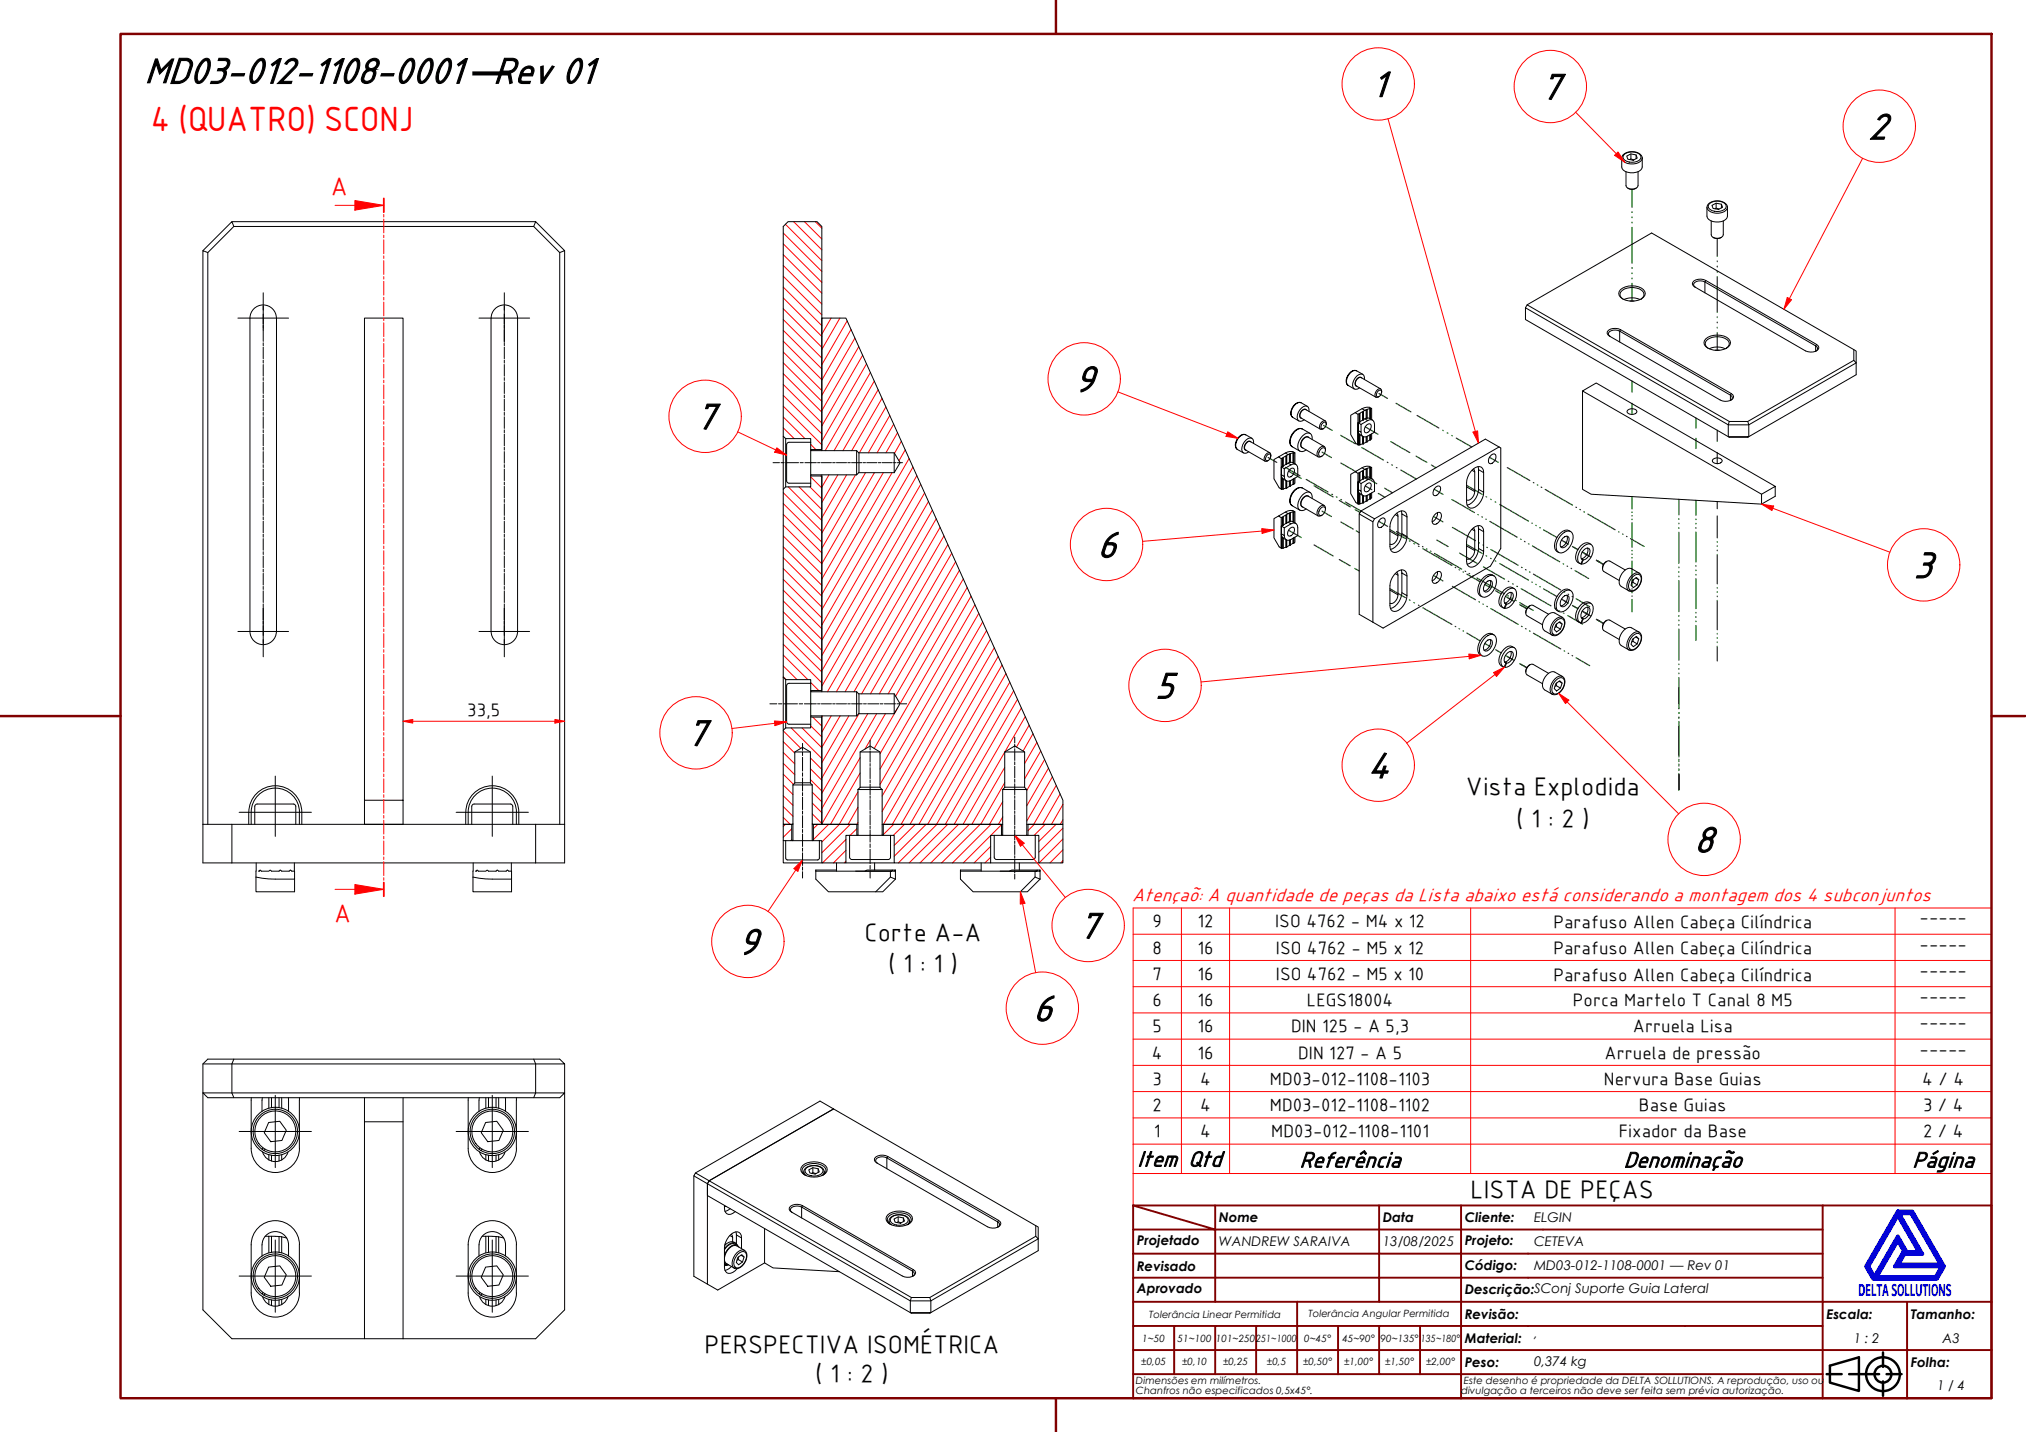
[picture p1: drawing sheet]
<svg xmlns="http://www.w3.org/2000/svg" width="420mm" height="297mm" viewBox="0 0 420 297" stroke-linecap="round" stroke-linejoin="round" font-family="sans-serif">
<defs><g id="words">
<g font-size="8.1">
<text x="30" y="17.2">MD03-012-1108-0001 —Rev 01</text>
<text x="284.5" y="20">1</text>
<text x="319.6" y="20.5">7</text>
<text x="387.5" y="28.8">2</text>
<text x="222.9" y="81.2">9</text>
<text x="144.3" y="88.9">7</text>
<text x="227.6" y="115.6">6</text>
<text x="396.8" y="119.8">3</text>
<text x="239.5" y="144.8">5</text>
<text x="142.5" y="154.6">7</text>
<text x="283.7" y="161.3">4</text>
<text x="351.4" y="176.7">8</text>
<text x="153.2" y="197.9">9</text>
<text x="223.8" y="194.6">7</text>
<text x="214.3" y="211.7">6</text>
</g>
<text font-size="7" fill="#f00" x="31.3" y="27.1">4 (QUATRO) SCONJ</text>
<g font-size="5.4" fill="#f00">
<text x="68.6" y="40.4">A</text>
<text x="69.3" y="191.3">A</text>
</g>
<g font-size="5.4">
<text x="304" y="165">Vista Explodida</text>
<text x="314.4" y="171.5">( 1 : 2 )</text>
<text x="179.3" y="195.1">Corte A-A</text>
<text x="184.2" y="201.6">( 1 : 1 )</text>
<text x="305" y="248.5">LISTA DE PEÇAS</text>
<text x="146.1" y="280.7">PERSPECTIVA ISOMÉTRICA</text>
<text x="169" y="286.7">( 1 : 2 )</text>
</g>
<g font-size="4.9">
<text x="235.9" y="241.9">Item</text>
<text x="246.4" y="241.9">Qtd</text>
<text x="269.6" y="242.1">Referência</text>
<text x="336.8" y="242.1">Denominação</text>
<text x="396.6" y="242.1">Página</text>
</g>
<text font-size="4.1" fill="#f00" x="234.8" y="186.9">Atençaõ: A quantidade de peças da Lista abaixo está considerando a montagem dos 4 subconjuntos</text>
<g font-size="3.9">
<text x="96.9" y="148.5">33,5</text>
<text x="398.1" y="191.5">-----</text>
<text x="239" y="192.3">9</text>
<text x="239" y="197.8">8</text>
<text x="248.3" y="192.3">12</text>
<text x="248.3" y="197.8">16</text>
<text x="264.5" y="192.4">ISO 4762 - M4 x 12</text>
<text x="264.6" y="197.8">ISO 4762 - M5 x 12</text>
<text x="322.1" y="192.5">Parafuso Allen Cabeça Cilíndrica</text>
<text x="322.1" y="198">Parafuso Allen Cabeça Cilíndrica</text>
<text x="398.1" y="197">-----</text>
<text x="239" y="203.2">7</text>
<text x="248.3" y="203.2">16</text>
<text x="264.6" y="203.2">ISO 4762 - M5 x 10</text>
<text x="322.1" y="203.4">Parafuso Allen Cabeça Cilíndrica</text>
<text x="398.1" y="202.4">-----</text>
<text x="239" y="208.7">6</text>
<text x="248.3" y="208.7">16</text>
<text x="271" y="208.7">LEGS18004</text>
<text x="326.2" y="208.7">Porca Martelo T Canal 8 M5</text>
<text x="398.1" y="207.9">-----</text>
<text x="239" y="214.1">5</text>
<text x="248.3" y="214.1">16</text>
<text x="267.8" y="214.1">DIN 125 - A 5,3</text>
<text x="338.6" y="214.1">Arruela Lisa</text>
<text x="398.1" y="213.3">-----</text>
<text x="238.9" y="219.6">4</text>
<text x="248.3" y="219.6">16</text>
<text x="269.2" y="219.6">DIN 127 - A 5</text>
<text x="332.8" y="219.7">Arruela de pressão</text>
<text x="398.1" y="218.8">-----</text>
<text x="239" y="225">3</text>
<text x="248.9" y="225">4</text>
<text x="263.4" y="225">MD03-012-1108-1103</text>
<text x="332.6" y="225">Nervura Base Guias</text>
<text x="398.7" y="225">4 / 4</text>
<text x="239" y="230.4">2</text>
<text x="248.9" y="230.4">4</text>
<text x="263.4" y="230.4">MD03-012-1108-1102</text>
<text x="339.9" y="230.4">Base Guias</text>
<text x="398.8" y="230.5">3 / 4</text>
<text x="239.3" y="235.9">1</text>
<text x="248.9" y="235.9">4</text>
<text x="263.6" y="235.9">MD03-012-1108-1101</text>
<text x="335.7" y="235.9">Fixador da Base</text>
<text x="398.8" y="235.9">2 / 4</text>
</g>
<text font-size="3.9" fill="#00f" x="385.4" y="268.8">DELTASOLLUTIONS</text>
<g font-size="2.8">
<text x="252.8" y="253.5">Nome</text>
<text x="286.8" y="253.5">Data</text>
<text x="303.8" y="253.6">Cliente:</text>
<text x="318.1" y="253.5">ELGIN</text>
<text x="235.8" y="263.6">Revisado</text>
<text x="235.8" y="258.3">Projetado</text>
<text x="252.8" y="258.5">WANDREW SARAIVA</text>
<text x="286.8" y="258.4">13/08/2025</text>
<text x="303.8" y="263.4">Código:</text>
<text x="303.8" y="258.3">Projeto:</text>
<text x="318.1" y="263.5">MD03-012-1108-0001 — Rev 01</text>
<text x="318.1" y="258.5">CETEVA</text>
<text x="235.8" y="268.3">Aprovado</text>
<text x="303.8" y="268.3">Descrição:SConj Suporte Guia Lateral</text>
<text x="303.8" y="273.6">Revisão:</text>
<text x="378.8" y="273.5">Escala:</text>
<text x="396.3" y="273.5">Tamanho:</text>
<text x="303.8" y="278.6">Material:</text>
<text x="318.1" y="277.6">,</text>
<text x="384.4" y="278.5">1 : 2</text>
<text x="402.8" y="278.5">A3</text>
<text x="303.8" y="283.5">Peso:</text>
<text x="318.1" y="283.3">0,374 kg</text>
<text x="396.3" y="283.5">Folha:</text>
<text x="401.7" y="288.4">1 / 4</text>
</g>
<g font-size="2.1">
<text x="238.3" y="273.3">Tolerância Linear Permitida</text>
<text x="271.4" y="273.1">Tolerância Angular Permitida</text>
<text x="236.9" y="278.3">1~50</text>
<text x="244.2" y="278.3">51~100</text>
<text x="252.1" y="278.3">101~250</text>
<text x="260.5" y="278.3">251~1000</text>
<text x="270.5" y="278.3">0~45°</text>
<text x="278.4" y="278.3">45~90°</text>
<text x="286.3" y="278.3">90~135°</text>
<text x="294.7" y="278.3">135~180°</text>
<text x="235.6" y="287.1">Dimensões em milímetros.</text>
<text x="236.6" y="283.2">±0,05</text>
<text x="245.2" y="283.2">±0,10</text>
<text x="253.7" y="283.2">±0,25</text>
<text x="262.7" y="283.2">±0,5</text>
<text x="270.2" y="283.2">±0,50°</text>
<text x="278.7" y="283.2">±1,00°</text>
<text x="287.2" y="283.2">±1,50°</text>
<text x="295.7" y="283.2">±2,00°</text>
<text x="303.6" y="287.1">Este desenho é propriedade da DELTA SOLLUTIONS. A reprodução, uso ou</text>
<text x="235.6" y="289.2">Chanfros não especificados 0,5x45°.</text>
<text x="303" y="289.2">divulgação a terceiros não deve ser feita sem prévia autorização.</text>
</g>
</g></defs>
<!-- layer: Hatch (ABNT) -->
<g fill="none" stroke="#f00" stroke-width=".21">
<path d="M162.4 59.5l8 8M162.4 57.3l8 8M162.4 55.1l8 8M162.4 52.8l8 8M162.4 50.6l8 8M162.4 48.3l8 8M162.9 46.5l7.5 7.6M164.6 46l5.8 5.8M166.8 46l3.6 3.6M169.1 46l1.3 1.3M162.4 79.7l8 8M162.4 77.5l8 8"/>
<path d="M162.4 75.3l8 8M162.4 73l8 8M162.4 70.8l8 8M162.4 68.5l8 8M162.4 66.3l8 8M162.4 64l8 8M162.4 61.8l8 8M170.5 66l-.1 .1M172.4 66l-2 3.3M174.2 66l-3.8 6.5M175.7 66.6l-5.3 9.1M176.5 68.3l-6.1 10.5"/>
<path d="M177.3 70.1l-6.9 11.9M178.1 71.9l-7.7 13.3M178.9 73.7l-8.5 14.7M179.7 75.5l-9.3 16M180.5 77.3l-9.4 16.2M181.3 79l-8.3 14.5M162.4 88.7l2.3 2.3M162.4 86.5l4.5 4.5M162.4 84.3l8 8M162.4 82l8 8M168.1 92.2l1.1 1M168.1 98.9l2.3 2.3"/>
<path d="M170.2 98.7l.2 .3M171.9 98.5l-1.5 2.6M173.8 98.5l-3.4 5.7M175.6 98.5l-5.2 8.9M177.4 98.5l-7 12.1M179.5 98.1l-9.1 15.7M181.3 98.1l-10.9 18.8-8-8M182.1 80.8l-7.3 12.7M182.9 82.6l-6.3 10.9M183.2 98.1l-12.8 22M183.7 84.4l-5.5 9.5M184.5 86.2l-4.4 7.7"/>
<path d="M185 98.1l-14.6 25.2M185.3 88l-3.4 5.9M186.1 89.8l-2.4 4.1M186.9 91.5l-1.4 2.5M187.7 93.3l-1.3 2.3M188.5 95.1l-18.1 31.4M189.3 96.9l-18.9 32.7M190.1 98.7l-19.7 34.1M162.4 117.9l8 8M162.4 115.7l8 8M162.4 113.4l8 8M162.4 111.2l8 8"/>
<path d="M162.4 106.7l8 8M162.4 104.4l8 8M162.4 102.2l8 8M163.5 101l6.9 7M165.7 101l4.7 4.7M168 101l2.4 2.5M190.9 100.5l-20.5 35.5M191.7 102.2l-21.3 37M192.6 104l-22.2 38.3M193.4 105.8l-21.8 37.7M194.2 107.6l-20.8 35.9M195 109.4l-19.7 34.1"/>
<path d="M195.8 111.2l-18.7 32.3M196.6 113l-17.9 30.9M197.4 114.7l-16.9 29.2M198.2 116.5l-15.8 27.4M199 118.3l-14.8 25.6M162.4 138.1l2.9 2.9M162.4 135.9l5.1 5.1M162.4 133.6l8 8M162.4 131.4l8 8M162.4 129.1l8 8M162.4 126.9l8 8M162.4 124.7l8 8"/>
<path d="M162.4 122.4l8 8M162.4 120.2l8 8M199.8 120.1l-14.1 24.3M200.6 121.9l-13.9 24.1M201.4 123.7l-18.9 32.7M202.2 125.4l-19.7 34.1M203 127.2l-20.5 35.5M203.8 129l-20.9 36.1M204.6 130.8l-21.7 37.5M205.4 132.6l-22.2 38.4M206.2 134.4l-21.1 36.6M207 136.2l-20.1 34.8"/>
<path d="M207.8 137.9l-19.1 33.1M208.6 139.7l-18 31.3M162.4 140.4l.6 .6M162.4 158.3l2.4 2.4M162.4 156.1l2.4 2.4M162.4 153.8l2.4 2.4M162.4 151.6l3.7 3.6M164.1 151l6.3 6.3M166.3 151l4.1 4.1M168.1 159.5l2.3 2.3M168.1 157.2l2.3 2.4M168.1 141.6l1.7 1.6"/>
<path d="M168.1 150.6l2.3 2.3M168.6 148.7l1.8 1.9M170.5 148.5l-.1 .2M172.4 148.5l-2 3.4M174.2 148.5l-3.8 6.5M176 148.5l-5.6 9.7M178.1 148l-7.7 13.4M178.4 157.2l-8 13.7M180 148l-9.6 16.6M181.8 148l-11.4 19.7M183.6 148l-4.2 7.3M186.2 146.8l-4.9 8.5"/>
<path d="M208.4 159.2l-6.9 11.8M209.4 141.5l-17 29.5M210.2 143.3l-16 27.7M211 145.1l-15 25.9M211.8 146.8l-13.9 24.2M212.6 148.6l-12.9 22.4M213.4 150.4l-2.6 4.6M214.2 152.2l-2 3.6M215 154l-2.5 4.4M215.8 155.8l-3.3 5.8M216.6 157.6l-3.7 6.4M217.4 159.3l-4.5 7.8"/>
<path d="M162.4 169.6l1.5 1.4M162.4 167.3l2 2M162.4 165.1l2 2M162.4 162.8l2 2M162.4 160.6l2.1 2.1M162.9 171l-.5 .4M164.2 174.2l-.2 .2M164.2 171.9l-1.8 1.8M168.1 161.7l2.3 2.4M168.4 168.8l2 2M168.4 166.6l2 2M168.4 164.3l2 2"/>
<path d="M169.6 171l-.9 .9M171.9 171l-3.2 3.2M174.1 171l-3.7 3.7M175.4 178.6l-.3 .4M175.4 176.4l-2.6 2.6M175.4 174.1l-4.8 4.9M176.3 171l-5.9 5.9M177.7 171.9l-1.4 1.4M177.9 164.3l-3.8 6.7M177.9 167.4l-2 3.6M177.9 170.6l-.2 .4M178.4 160.3l-6.2 10.7"/>
<path d="M185.3 171l-2.1 2.1M187.6 171l-2.3 2.3M189.8 171l-4.4 4.4M192.1 171l-6.7 6.6M194.3 171l-8 8M196.6 171l-8 8M198.8 171l-8 8M201 171l-8 8M203.3 171l-8 8M205.4 177.8l-1.1 1.2M205.4 175.6l-3.4 3.4M205.4 173.3l-5.6 5.7"/>
<path d="M205.5 171l-8 8M207.7 171.1l-2.2 2.2M207.9 166.3l-2.7 4.7M207.9 169.5l-.8 1.5M208.4 162.4l-5 8.6M214.5 171l-1.3 1.3M216.8 171l-2.3 2.3M218.2 161.1l-5.3 9.2M219 171l-3.6 3.5M219.1 162.9l-4.7 8.1M219.9 164.7l-3.7 6.3M220.4 178.5l-.4 .5"/>
<path d="M220.4 176.3l-2.7 2.7M220.4 174l-4.9 5M220.4 171.8l-5 5M220.4 166.9l-2.3 4.1M220.4 170l-.5 1"/>
</g>
<!-- layer: Trilho torcido (ISO) -->
<g fill="none" stroke="#008000" stroke-width=".25">
<path d="M338.5 39.3v3.7M338.5 43.9v.2M338.5 45v.2M338.5 46.1v.1M338.5 47.2v7.4M338.5 55.5v.2M338.5 56.6v.2M338.5 57.7v.1M338.5 58.8v3.7M356.1 49.5v3.7M356.1 54.1v.2M356.1 55.2v.2"/>
<path d="M356.1 56.3v.2M356.1 57.4v7.4M338.5 79v2.4M356.1 65.7v.2M356.1 66.8v.2M356.1 67.9v.1M356.1 69v3.7M263 94.9l1.8 1M266.5 96.9l3.1 1.8M267.2 97.7l2.7 1.6M270.9 99.4l4.5 2.7M274.2 93.8l1.9 1.1"/>
<path d="M274.5 88.3l1.8 1M278 90.3l3.1 1.8M278.1 96l3.2 1.9M282.4 92.8l4.5 2.6M282.6 98.6l2.9 1.7M283.1 88.5l2.7 1.6M286 81.6l1.7 1M287.7 95.9l.1 .1M288.4 91.6l4 2.3M288.6 96.4l.2 .1M289.5 83.7l3.1 1.7M289.6 97h.1"/>
<path d="M290.5 97.5l3.2 1.9M293.7 94.6l2.2 1.3M293.9 86.2l4.5 2.6M296.8 96.5l1 .5M299.2 89.2l.1 .1M300.1 89.8l.2 .1M301.1 90.3l.1 .1M302 90.9l3.2 1.8M308.9 94.9l1.8 1M312.6 97l4.7 2.7M338.5 83.7v2.3M351.7 86.7v2.1"/>
<path d="M351.7 90.9v2.1M356.1 89.2v2.4M356.1 93.9v2.3M267.2 110l2.7 1.5M272.5 100.8l4 2.3M272.5 113l4 2.3M274.2 106l1.9 1.2M276.2 102.5l.2 .1M277.1 103l.2 .1M277.7 103.8l2.4 1.3M277.7 116.1l2.3 1.3M278.1 108.3l2.5 1.5"/>
<path d="M278.1 103.6l.1 .1M279 104.1l3.2 1.9M280.9 117.9l1 .5M281.1 105.7l.9 .6M281.3 110.1l.6 .4M283.1 100.8l1.4 .8M285.8 102.3l1.4 .8M285.9 108.1l1.9 1.1M287.1 101.3l1.7 .9M288.2 109.9l3.3 1.8M289.6 110.2l4.7 2.8M292.3 112.2l.1 .1"/>
<path d="M293.2 112.7l.1 .1M294.2 113.3l.1 .1M295 113.4h.1M295.1 113.8l6 3.5M295.8 113.8l.1 .1M296.7 114.3l.1 .1M297.3 107.1l1.9 1.2M297.3 119.4l1.9 1.1M297.4 101.5l1.9 1.1M297.5 114.8l5.6 3.3M298 112l2.3 1.4M301.1 103.6l4.7 2.7"/>
<path d="M301.2 109.4l4.8 2.7M301.8 117.7l.1 .1M302.6 118.2h.1M302.7 114.7l3.6 2.1M303.4 118.6l.1 .1M303.8 118.5h.2M304.1 112.9l3.3 1.9M304.1 100.7l3.3 1.8M304.2 119.1l2.8 1.6M304.7 118.9l.1 .1M305.5 119.4l.1 .1M306.3 119.9l5.7 3.3"/>
<path d="M306.5 106.7l.1 .1M306.7 112.6h.1M307.3 107.2l.1 .1M307.5 113l.1 .1M307.6 117.6l4.4 2.5M308.1 107.7h.2M308.2 115.3h.1M308.2 103l.1 .1M308.4 113.5l.1 .1M309 108.1l5.6 3.3M309.1 115.8l.2 .1M309.1 103.6h.2"/>
<path d="M309.2 114l5.6 3.2M310.1 116.3l.1 .1M310.1 104.1l.1 .1M311 116.9l6 3.4M311 104.6l6 3.5M315.3 111.8l.1 .1M315.5 117.7h.2M316.1 112.3l.2 .1M316.4 118.1l.1 .1M317 112.8h.1M317.2 118.6l.1 .1M317.7 108.5l.1 .1"/>
<path d="M317.8 113.2l5.6 3.3M318 100.1l.1 .1M318 119.1l5.7 3.3M318.5 109h.1M318.8 100.6h.1M319.3 109.4l.1 .1M319.6 101l.1 .1M320.1 109.9l2.8 1.6M320.4 101.5l5.7 3.3M323.8 112l1.2 .7M324.2 116.9l.1 .1M324.3 112.3l1 .6"/>
<path d="M325 117.4l.1 .1M325.8 117.9h.1M326.1 113.4l1.1 .6-1-.6M326.6 118.4l2.9 1.6M326.8 105.2l.1 .1M327.6 105.7h.2M328.1 114.5l1.5 .9M328.5 106.2h.1M328.6 114.8l1.3 .8M329.3 106.6l5.6 3.3M331.1 116.2l1.4 .9-1.3-.8M335.7 110.3l.1 .1"/>
<path d="M336.5 110.8h.1M337.3 111.3h.1M338.1 111.7l2.9 1.7M338.5 103v2.6M338.5 106.2v.1M338.5 106.9v.1M338.5 107.7v.1M338.5 108.4v5.1M338.5 114.2v.1M338.5 114.9v.1M338.5 115.6v.1M338.5 116.4v5.1"/>
<path d="M348.2 103.6v3.2M348.2 107.6v.1M348.2 108.5v.2M348.2 109.5v.1M348.2 110.4v6.4M348.2 117.6v.2M348.2 118.6v.1M348.2 119.5v.1M351.7 103.8v3.1M351.7 107.7v.1M351.7 108.5v.2M351.7 109.5v.1"/>
<path d="M351.7 110.4v6.2M351.7 117.3v.2M351.7 118.2v.2M351.7 119.2v.1M356.1 107v4.6M356.1 104v1.5M356.1 112.3v.2M356.1 113.2v.2M356.1 114.1v.1M356.1 115v6.1M288.2 122.1l3.3 1.9M292.3 124.4l.1 .1"/>
<path d="M293.2 125l.1 .1M294.2 125.5l.1 .1M295.1 126.1l6 3.4M301.2 121.6l4.8 2.8M301.8 129.9l.1 .1M302.6 130.4l.1 .1M303.4 130.9h.1M304.2 131.3l2.8 1.6M306.7 124.8l.1 .1M307.5 125.3l.1 .1M307.9 121.2l1.1 .7M307.9 133.5l1.1 .6"/>
<path d="M308.4 125.8h.1M309.2 126.2l5.6 3.3M310.2 122.5l1.1 .7M310.2 134.8l1.1 .6M312.2 123.7l1.5 .9M312.2 136l1.5 .8M312.7 123.6h.1M312.7 124l1.3 .7M312.7 136.2l1.3 .8M312.8 120.6h.1M313.5 124l.1 .1M313.7 121.1l.1 .1"/>
<path d="M314.3 124.5l.2 .1M314.6 121.6l.1 .1M315.2 125l2.8 1.6M315.2 125.4l1.4 .9-1.3-.8M315.2 137.7l1.4 .8M315.5 122.1l6.1 3.6M315.5 129.9l.2 .1M316.4 130.4l.1 .1M317.2 130.9h.1M317.7 120.7l.1 .1M318 131.3l5.7 3.3M318.5 121.2l.1 .1"/>
<path d="M319.3 121.7h.1M320.1 122.1l2.8 1.6M322.4 126.1l.1 .1M323.3 126.6l.1 .1M323.8 124.3l1.2 .6M324.2 127.2h.1M324.3 124.6l1 .5M324.4 122.8h.1M324.4 135l.1 .1M325.1 127.7l3.1 1.8M325.2 123.2l.1 .1M325.2 135.5l.1 .1"/>
<path d="M326 123.7l.1 .1M326 136h.1M326.1 125.6l1.1 .6-1-.5M326.9 124.2l2.8 1.6M326.9 136.4l2.8 1.7M328.1 126.8l1.5 .8M328.6 127l1.3 .8M331.1 128.5l1.4 .8-1.3-.7M338.5 122.1v.1M338.5 122.9v.1M338.5 123.6v.1M338.5 124.3v2.6"/>
<path d="M348.2 120.4v6.5M348.2 127.7v.1M348.2 128.6v.2M348.2 129.6v.1M348.2 130.5v6.4M348.2 137.7v.2M348.2 138.7v.1M348.2 139.6v.1M351.7 120v6.2M351.7 127v.2M351.7 127.9v.2M351.7 128.8v.2"/>
<path d="M351.7 129.7v3.1M356.1 121.9v.1M356.1 122.8v.1M356.1 123.6v.2M356.1 124.5v6.1M356.1 131.4v.1M356.1 132.3v.1M356.1 133.2v.1M356.1 134.1v3M348.2 140.6v6.4M348.2 147.8v.2M348.2 148.7v.3"/>
<path d="M348.2 149.7v7.3M348.2 157.5v.1M348.2 157.8v.2M348.2 158.5v.1M348.2 158.8v.1M348.2 159.5v.1M348.2 159.7v.1M348.2 160.5v3.4v-3.3"/>
</g>
<!-- layer: Visible (ABNT) -->
<g fill="none" stroke="#000" stroke-width=".21">
<path d="M336.3 32.8v1.8a2.02 2.02 0 0 0 2.5 1.2 1.81 1.81 0 0 0 1.8-1.2v-1.8M336.7 32a2.72 2.72 0 0 1 3.8 .5 1.47 1.47 0 0 1-1.7 1.5 2.02 2.02 0 0 1-2.5-1.2zM336.9 31.9a2.61 2.61 0 0 1 3.3 .4 .89 .89 0 0 1-.7 1.2 2.55 2.55 0 0 1-2.8-.6l-.1-.3zM337.2 35.6v2.9a1.44 1.44 0 0 0 2.5 0v-2.9M337.4 32.4l.8-.5 1.1 .2 .2 .7-.8 .4-1.1-.2zM337.6 39l.1 .1a1.55 1.55 0 0 0 1.6-.1M338.2 33l.7 .2M338.2 31.9v1.1l-.2 .1M339.3 32.1v.8M43.1 52.4l-1-.4v119M48.1 46h63l-.4 1M48.5 47l-.4-1-6 6"/>
<path d="M111.1 46l6 6-1 .4M117.1 52v127h-75v-8M351.6 59.6l-.4-.5a1.42 1.42 0 0 1 2-.8l.4 .2v2.2M353.7 58.2a2.21 2.21 0 0 0-2.7 .4v.3l.5 .6 22.9 13.3a2.25 2.25 0 0 0 2.7-.4l.1-.4-.5-.6M353.7 58.2l-.1 .3 22.9 13.2M353.7 58.2l23 13.2M354 43v1.8a2.02 2.02 0 0 0 2.4 1.2 1.76 1.76 0 0 0 1.8-1.2v-1.8M354.4 42.2a2.72 2.72 0 0 1 3.8 .5 1.49 1.49 0 0 1-1.8 1.5 2.05 2.05 0 0 1-2.4-1.2zM354.6 42.1a2.58 2.58 0 0 1 3.3 .4 .87 .87 0 0 1-.7 1.2 2.55 2.55 0 0 1-2.9-.6l-.1-.3zM354.9 45.8v2.9a1.44 1.44 0 0 0 2.5 0v-2.9M355 42.6l.9-.5 1.1 .3 .2 .6-.8 .4-1.1-.2zM355.2 49.2l.2 .1a1.59 1.59 0 0 0 1.6-.1"/>
<path d="M355.9 43.2l.6 .2M355.9 42.1v1.1l-.2 .1M357 42.4v.7M52.9 63.9a2.76 2.76 0 0 1 2.9-.4 2.76 2.76 0 0 1 1.5 2.5v65a2.74 2.74 0 0 1-2.7 2.7 2.74 2.74 0 0 1-2.8-2.7v-65a2.74 2.74 0 0 1 1.1-2.1zM101.8 66v65M101.9 66a2.74 2.74 0 0 1 2.7-2.7 2.74 2.74 0 0 1 2.7 2.7v65a2.74 2.74 0 0 1-2.7 2.7 2.74 2.74 0 0 1-2.7-2.7M279.6 80l1.3 .7M280.1 77.2l.8-.4 .4 .1a1.91 1.91 0 0 0-2 2l.1 .8 .2 .3a1.89 1.89 0 0 1 .5-2.8zM281.3 76.9l1.3 .7M282.4 78.4l-.2-.2a1.26 1.26 0 0 0-1 1.8l.2 .1M283 78.7l-.2-.8a.94 .94 0 0 0-1.4 .1 2.01 2.01 0 0 0-.6 2.7h.7l.5-.3M316.4 63.8v2.5l42.2 24.4h3.9l.2-.1h-4.3v-2.5l.2-.7"/>
<path d="M316.4 63.8l42 24.3h4.3l22.2-12.8v-2.5l-.4-.3M316.7 63.2l25.8-14.9 42 24.2v2.2l-22 12.7h-3.9l-41.9-24.2-.3 .6M333.9 69.8l-.4-.5a1.5 1.5 0 0 1 2.4-.6v2.2M336.1 60.1a4 4 0 0 1 4.7 0 1.13 1.13 0 0 1-.4 1.9 3.7 3.7 0 0 1-4.6-.7v-.8zM336.1 68.4a2.25 2.25 0 0 0-2.8 .4v.3l.5 .6 22.9 13.3a2.21 2.21 0 0 0 2.8-.4v-.4l-.4-.6M336.1 68.4l-.2 .3 23 13.3M336.1 68.4l23 13.2M336.6 62a1.11 1.11 0 0 1-.6-1.1 1.11 1.11 0 0 1 .9-.9 3.6 3.6 0 0 1 3.9 .6 1.01 1.01 0 0 1-.5 1.4M336.8 62.1a4.1 4.1 0 0 1 3.3 0M338 62.4h.9M353.7 70.3a3.9 3.9 0 0 1 4.8 0 1.11 1.11 0 0 1-.4 1.9 3.7 3.7 0 0 1-4.6-.7v-.8zM354.3 72.3a1.11 1.11 0 0 1-.7-1.2 1.11 1.11 0 0 1 1-.9 3.5 3.5 0 0 1 3.9 .6 1.04 1.04 0 0 1-.5 1.5"/>
<path d="M354.5 72.4a3.9 3.9 0 0 1 3.3 0M355.7 72.7h.8M376.5 71.7l.4 .6-.3 .5M376.5 71.7v1.2M376.7 71.4l-.2 .3M384.5 74.7l.4 .6v2.4l-22.2 12.9v-2.5l-.2-.7M162.4 90.5v11M162.9 91v10M168.1 91.7v-.7h-5.2l-.5-.5v-43.5l1-1h6l1 1v46.2h-2.3M168.1 98.7h2.3v44.5h-2.3M168.1 91.7v8.5M168.1 91.7h-4.5l-.2 .1-.3 .4 .1 7.8 .4 .2h4.5"/>
<path d="M168.1 93.4l9.6 .1M170.4 93.5v-27.5h5l45 100v5h-7.5M170.4 98.5v45M177.7 93.5l.4 .5v4l-.4 .5M177.7 98.5l-9.6 .1M177.7 93.5v5M178.1 93.9h7.3l1.3 2.1-1.3 2.1h-7.3M185.4 93.9v4.2M256.6 93.2l1.3 .7M256.9 90.6l.7-.4h.8a1.91 1.91 0 0 0-2.1 2v.4l.3 .6a1.81 1.81 0 0 1 .3-2.6zM258.4 90.2l1.2 .7M259.4 91.7l-.2-.2a1.28 1.28 0 0 0-1 1.8l.2 .1"/>
<path d="M260 92l-.2-.9a.92 .92 0 0 0-1.4 .2 2.05 2.05 0 0 0-.6 2.6l.8 .1 .4-.3M262.8 94.4l.5-.2a.84 .84 0 0 1 .1 .9 .84 .84 0 0 1-.8 .4 .91 .91 0 0 1 .2-1.1zM263.4 93.9l-4.1-2.3a1.15 1.15 0 0 0-1 1.7l4 2.4M263.5 94.6l-.2-.7a1.17 1.17 0 0 0-1 1.7l.3 .1 .4-.2M265.1 94.8l-.9 .5v4l1.1 1.9 .4 .3 .2-.1v-2.2M265.7 95.1v6.3v-4.5M265.9 96.8v-1.8h.2v1.8M265.9 99.2l.2 .1v2.2M266.1 99.3v.1M266.1 99.4v2.1l-.2-.1M266.1 95h.1M266.1 99.4l.6 .3"/>
<path d="M266.3 97.2v1.6l-.6-.3 .2 .7M266.7 96.3v-1.7l-.6 .3v1.8l-.4 .2 .6 .3M266.7 99.7v1.6M266.8 94.6v1.7M266.8 99.8v1.5M266.8 96.2l.3-.1 .6 .3-1.4 .8M266.8 94.6v1.7l-.7 .4M266.8 99.8v1.5l-.7 .1M267.1 94.3l.3-.1v1.7l-.3 .2M267.1 94.3l-.4 .3M267.1 94.3l-.5-.3-1.5 .8 .6 .3 .2-.1M267.4 99.8v1.1l-.6 .3"/>
<path d="M267.5 94.2v1.8l-.1-.1M267.5 99.7v1.2M267.6 97.3l.6-.2a1.13 1.13 0 0 1 .1 1.2 1.13 1.13 0 0 1-1.1 .6 1.19 1.19 0 0 1 .4-1.6zM267.6 99.7v1.2h-.2M267.6 95.9l.5 .1 .6 .3M267.6 94.2v1.7M267.6 95.9l-.1 .1M267.7 96.4a.85 .85 0 0 1 1-.1 .85 .85 0 0 1 .4 .9v1.6l-1.4 .8a.85 .85 0 0 1-.9 .1 .85 .85 0 0 1-.5-.9M268 92.7l1.6 .9M268.1 86.6l1.3 .7M268.1 99.4v1.1l-.5 .3M268.1 93.9l-.7 .3"/>
<path d="M268.1 93.9v2.1M268.3 94v2.1M268.3 99.3v1.2M268.3 93.9h.2v2.3M268.3 93.9h-.2M268.3 99.3v1.1l-.2 .1M268.4 89.5l.5-.4a1.14 1.14 0 0 1 1.2-.1 2.03 2.03 0 0 0-2.3 1.5 1.83 1.83 0 0 0 .2 2.2 1.95 1.95 0 0 1 .1-2.9zM268.4 84l.7-.5 .8 .1a1.8 1.8 0 0 0-2 1.5 1.28 1.28 0 0 0 .2 1.5 1.81 1.81 0 0 1 .3-2.6zM268.5 99.2v1l-.2 .1M268.5 93.9a1.82 1.82 0 0 0-1.9 .1M269.9 83.6l1.2 .7M270.1 89l1.6 .9"/>
<path d="M270.9 85l-.2-.1a1.26 1.26 0 0 0-1 1.8l.2 .1M271.4 90.8a.77 .77 0 0 0-1.1 .2 1.17 1.17 0 0 0-.1 1.9M271.5 85.4l-.2-.9a.91 .91 0 0 0-1.4 .1 1.98 1.98 0 0 0-.6 2.7l.4 .1 .8-.3M272.1 91.2a.97 .97 0 0 0-.3-1.2 .97 .97 0 0 0-1.2 .1 2.91 2.91 0 0 0-1.3 3.3 1.05 1.05 0 0 0 1.6-.1M274 93.1l.6-.2a1.1 1.1 0 0 1-.7 1.8h-.2a1.06 1.06 0 0 1 .3-1.6zM274.3 87.7l.5-.1a.84 .84 0 0 1 .1 .9 .84 .84 0 0 1-.9 .4 .96 .96 0 0 1 .3-1.2zM274.6 92.6l-3.3-1.9a1.44 1.44 0 0 0-1.3 2.1l3.4 2M274.8 87.3l-4-2.4a1.16 1.16 0 0 0-1 1.8l4 2.3M274.9 93.4a.64 .64 0 0 0-.6-.9 1.56 1.56 0 0 0-.9 2.3h.3l.5-.2M275 87.9l-.2-.6a1.19 1.19 0 0 0-1 1.7l.2 .1 .5-.2M281 97.9l-.9 .5v4l1.1 1.9 .4 .3 .2-.1v-2.3M281 85.6l-.9 .5v4l1.1 1.9 .4 .4 .2-.1v-2.3"/>
<path d="M281.6 98.2v6.3v-4.6M281.6 85.9v6.4v-4.6M281.8 99.8v-1.7h.2v1.7M281.8 87.6v-1.8h.2v1.8M281.8 90l.2 .1v2.2M282 90.1v.1M282 90.2v2.1h-.2M282 98.1h.1M282 85.8h.1M282 90.2l.7 .4M282.3 88v1.6l-.7-.3 .2 .7M282.6 99.4v-1.8l-.6 .4v1.8l-.4 .1 .7 .4"/>
<path d="M282.6 87.2v-1.8l-.6 .3v1.9l-.4 .1 .7 .3M282.6 90.5v1.6M282.7 85.4v1.8M282.7 90.6v1.5M282.7 97.6v1.8M282.8 99.3l.2-.2 .7 .4-1.4 .8M282.8 97.6v1.8l-.8 .3M282.8 87l.2-.1 .7 .3-1.4 .8M282.8 85.4v1.7l-.8 .4M282.8 90.6v1.5l-.8 .1M283 97.4l.3-.2v1.8l-.3 .1M283 97.4l-.4 .2"/>
<path d="M283 97.4l-.6-.4-1.4 .9 .6 .3 .2-.1M283 85.1l.3-.1v1.7l-.3 .2M283 85.1l-.4 .3M283 85.1l-.6-.3-1.4 .8 .6 .3 .2-.1M283.3 90.6v1.1l-.5 .3M283.5 97.2v1.8h-.2M283.5 85v1.8l-.2-.1M283.5 90.6v1.1M283.5 88.1l.6-.2a1.17 1.17 0 0 1-.7 1.9l-.3-.1a1.14 1.14 0 0 1 .4-1.6zM283.5 98.9l.5 .1 .6 .4M283.5 90.5v1.2h-.2M283.5 86.7l1.1 .4"/>
<path d="M283.5 85v1.8M283.5 97.2v1.8M283.7 99.5a.85 .85 0 0 1 .9-.1 .85 .85 0 0 1 .5 .9v1.6l-1.9 1a.81 .81 0 0 1-.9-1M283.7 87.2a.85 .85 0 0 1 .9-.1 .85 .85 0 0 1 .5 .9v1.6l-1.4 .9a.85 .85 0 0 1-1 0 .85 .85 0 0 1-.4-.9M284.1 97h.4v2.3M284.1 97l-.8 .2M284.1 90.2v1.1l-.6 .3M284.1 84.8l.4-.1v2.3M284.1 84.8l-.8 .2M284.1 84.8v2M284.1 97v2M284.2 84.8v2.1"/>
<path d="M284.2 90.1v1.2M284.2 97v2.1M284.2 90.1v1.1l-.1 .1M284.2 97v2.2M284.5 97a1.81 1.81 0 0 0-2.1 0M284.5 90v1l-.3 .2M284.5 84.7a1.86 1.86 0 0 0-2.1 .1M285.8 81.1l.5-.2a.84 .84 0 0 1 .1 1 .84 .84 0 0 1-.9 .4 .96 .96 0 0 1 .3-1.2zM286.3 80.7l-4-2.4a1.15 1.15 0 0 0-1 1.8l4 2.3M286.5 81.3l-.2-.6a1.2 1.2 0 0 0-1 1.7l.2 .1 .5-.2M305.3 97.5l.5 .4v4.1l-1.7-1M305.6 97.3l.2 .6"/>
<path d="M306.5 96.8l.1 .6M306.6 97.4l1.1 .6v4.1l-1.1-.6zM307.7 98a1.07 1.07 0 0 0-.5-1.1 1.07 1.07 0 0 0-1.3 .1 3.9 3.9 0 0 0-1.8 3.1v4a1.1 1.1 0 0 0 .6 1.2 1.1 1.1 0 0 0 1.2-.1 3.9 3.9 0 0 0 1.8-3.1M309.3 94.4l.6-.2a1.25 1.25 0 0 1-.8 2l-.2-.1a1.26 1.26 0 0 1 .4-1.7zM310.9 92.7l-25.8 14.9-2.9-1.6-.3 .6 2.8 1.6v20.9M310.9 92.7l-2.9-1.6-25.8 14.9M310.9 92.7l.3 .2v20.9l-2.1 3.6-22.3 12.9-2.1-1.2M328.2 81.1v20.4l1.8 1 35.3 2.1M337.6 85.1a1.27 1.27 0 0 1 1.9 .3 1.14 1.14 0 0 1-1.1 .6 1.14 1.14 0 0 1-1-.7zM355.3 95.3a1.3 1.3 0 0 1 1.9 .3 1.21 1.21 0 0 1-2.1 .1zM358.9 82l.4 .5-.4 .5M358.9 82v1.1"/>
<path d="M359.1 81.6l-.2 .4M168.1 100.2v.8h-5.2l-.5 .5v39M265.1 107l-.9 .6v4l1.1 1.8 .4 .4 .2-.1v-2.3M265.7 107.4v6.3v-4.6M265.9 109v-1.7h.2v1.7M265.9 113.7h.2M265.9 111.4l.2 .2v2.1M266.1 111.6l.6 .4M266.1 111.6v2.1M266.1 107.2v.1M266.3 109.5v1.6l-.6-.4 .2 .7M266.7 108.6v-1.8l-.6 .4v1.8l-.4 .1 .6 .4"/>
<path d="M266.7 111.9v1.6M266.8 106.8v1.8M266.8 112v1.5M266.8 108.5l.3-.2 .6 .4-1.4 .8M266.8 106.8v1.7l-.7 .4M266.8 112v1.5l-.7 .2M267.1 106.6l.3-.2v1.8l-.3 .1M267.1 106.6l-.4 .2M267.1 106.6l-.5-.4-1.5 .8 .6 .4 .2-.1M267.4 112v1.1l-.6 .3M267.5 106.4v1.8h-.1M267.5 112v1.1"/>
<path d="M267.6 109.5l.6-.1a1.13 1.13 0 0 1-.8 1.8h-.2a1.16 1.16 0 0 1 .4-1.7zM267.6 112v1.1h-.2M267.6 108.1l.5 .1 .6 .4M267.6 106.4l-.1 1.8M267.7 108.7a.86 .86 0 0 1 1-.1 .86 .86 0 0 1 .4 .9v1.6l-1.4 .8a.85 .85 0 0 1-.9 .1 .85 .85 0 0 1-.5-.9M268 104.9l1.6 .9M268.1 111.7v1l-.5 .3M268.1 106.2l-.7 .2M268.1 106.2v2M268.3 106.2v2.1M268.3 111.6v1.1M268.3 106.2h.2v2.3"/>
<path d="M268.3 106.2h-.2M268.3 111.6v1.1h-.2M268.4 101.8l.5-.5a1.21 1.21 0 0 1 1.2-.1 2.02 2.02 0 0 0-2.3 1.5 1.8 1.8 0 0 0 .2 2.2 1.95 1.95 0 0 1 .1-2.8zM268.5 111.4v1.1l-.2 .1M268.5 106.2a1.77 1.77 0 0 0-1.9 0M270.1 101.2l1.6 1M271.4 103l-.2-.2a1.56 1.56 0 0 0-1.3 2.3l.3 .1M272.1 103.4a.96 .96 0 0 0-.3-1.2 .96 .96 0 0 0-1.2 .1 2.9 2.9 0 0 0-1.3 3.3 1.05 1.05 0 0 0 1.6 0M274 105.4l.6-.3a1.09 1.09 0 0 1-.7 1.8h-.2a1.03 1.03 0 0 1 .3-1.5zM274.6 104.8l-3.3-1.9a1.46 1.46 0 0 0-1.3 2.2l3.4 1.9M274.9 105.6a.61 .61 0 0 0-.2-.6 .61 .61 0 0 0-.7-.1 1.5 1.5 0 0 0-.6 2.1l.8-.1M281.8 102.2l.2 .2v2.1"/>
<path d="M281.9 106.6v20.8l2.8 1.7M282 102.4v2.1h-.2M282 102.4v.1M282 102.5l.7 .3M282.3 100.3v1.6l-.7-.4 .2 .7M282.6 102.8v1.5M282.7 102.8v1.5M282.8 102.9v1.4l-.8 .2M283.3 102.9v1.1l-.5 .3M283.5 102.8v1.2M283.5 100.4l.6-.2a1.15 1.15 0 0 1-.7 1.8h-.3a1.12 1.12 0 0 1 .4-1.6zM283.5 102.8v1.1l-.2 .1"/>
<path d="M284.1 102.5v1l-.6 .3M284.2 102.4v1.1M284.2 102.4v1.1h-.1M284.5 102.2v1.1l-.3 .1M285.1 107.6l-.4 .6M286.3 107.6l.6-.2a.84 .84 0 0 1 .2 1.3 1 1 0 0 1-1.2 .7 1.26 1.26 0 0 1 .4-1.8zM289.3 119l.6 .3v4.1l-1.7-1M289.3 106.7l.6 .4v4.1l-1.7-1M289.6 118.7l.3 .6M289.6 106.5l.3 .6M289.9 111.2a1.66 1.66 0 0 1-1.7 1.7M290.6 118.2l.1 .7"/>
<path d="M290.6 106l.1 .6M290.7 118.9l1.1 .6v4.1l-1.1-.7zM290.7 110.7a3.7 3.7 0 0 1-2.3 3.3M291.8 119.5a1.1 1.1 0 0 0-.5-1.2 1.1 1.1 0 0 0-1.3 .1 3.9 3.9 0 0 0-1.8 3.1v4.1a1.07 1.07 0 0 0 .6 1.1 1.07 1.07 0 0 0 1.2-.1 3.9 3.9 0 0 0 1.8-3M291.8 107.2a1.08 1.08 0 0 0-.5-1.1 1.08 1.08 0 0 0-1.3 .1 3.8 3.8 0 0 0-1.8 3v4.1a1.08 1.08 0 0 0 .6 1.2 1.08 1.08 0 0 0 1.2-.1 4 4 0 0 0 1.8-3.1M291.8 107.2l-1.1-.6v4.1l1.1 .6M291.8 107.2v4.1M297.5 119.1a.95 .95 0 0 1 1.2-.5 1.67 1.67 0 0 1-1.4 2.4 1.23 1.23 0 0 1 .2-1.9zM297.5 106.9a.95 .95 0 0 1 1.2-.5 1.68 1.68 0 0 1-1.4 2.3 1.25 1.25 0 0 1 .2-1.8zM297.8 101l.6-.2a.81 .81 0 0 1 .2 1.3 .99 .99 0 0 1-1.2 .7 1.26 1.26 0 0 1 .4-1.8zM298.1 118.6a1.98 1.98 0 0 1-1.1 1.9M298.1 106.3a2.03 2.03 0 0 1-1.1 2"/>
<path d="M305.3 109.8l.5 .3v4.1l-1.7-1M305.6 109.5l.2 .6M305.8 114.2a1.7 1.7 0 0 1-1.7 1.8M305.8 102a1.66 1.66 0 0 1-1.7 1.7M306.5 109l.1 .7M306.6 109.7l1.1 .6v4.1l-1.1-.6zM306.6 113.8a3.6 3.6 0 0 1-2.4 3.2M306.6 101.5a3.6 3.6 0 0 1-2.4 3.3M307.7 110.3a1.08 1.08 0 0 0-.5-1.2 1.08 1.08 0 0 0-1.3 .1 4 4 0 0 0-1.8 3.1v4.1a1.08 1.08 0 0 0 .6 1.1 1.08 1.08 0 0 0 1.2-.1 3.8 3.8 0 0 0 1.8-3M308.1 119.9a1.34 1.34 0 0 1 2.1-.1 3.4 3.4 0 0 1-2.3 4.1 1.16 1.16 0 0 1-1-1.7 4.2 4.2 0 0 1 1.2-2.3zM309.8 119.5a1.69 1.69 0 0 0-2.5 .6 3 3 0 0 0-.6 3.2l.6 .5M324 110.7a1.2 1.2 0 0 1 1.5-.5 1.2 1.2 0 0 1 .7 1.4 3.6 3.6 0 0 1-2.4 3.1 1 1 0 0 1-1.1-1.1 3.7 3.7 0 0 1 1.3-2.9z"/>
<path d="M324.1 111.6a.74 .74 0 0 1 1.2-.2 1.75 1.75 0 0 1-1.3 2.2 1.26 1.26 0 0 1 .1-2zM325 111.2a1.71 1.71 0 0 1-1.3 2.2M325.7 110.3a1.71 1.71 0 0 0-2.5 .7 3 3 0 0 0-.6 3.1l.6 .5M327.9 115.9l.3 .2-.4 .9a1.21 1.21 0 0 1-.6-1.6 3.1 3.1 0 0 1 2.3-2.6 1.02 1.02 0 0 1 .9 1.3 3.1 3.1 0 0 1-2.4 2.9M328.1 116v-.1l.2 .2M328.2 116.1a1.44 1.44 0 0 1 .4-2.2l.7-.2a.85 .85 0 0 1 .3 1.3 1.59 1.59 0 0 1-1.3 1.1M328.3 116.1l-.3 .9-.1-.1M329.2 113.7a1.88 1.88 0 0 1-1.1 2.2M329.9 112.9a1.68 1.68 0 0 0-2.5 .8 2.18 2.18 0 0 0-.2 3l.4 .2M333.2 116.4l-.2 .2a1.5 1.5 0 0 0-.7 1.4M337 118.2l-3.2-1.8a1.44 1.44 0 0 0-1.2 2.1l3.2 1.9M338.3 119.4a1.3 1.3 0 0 1 1.9-.3 2.6 2.6 0 0 1-2.1 3.6 .95 .95 0 0 1-.7-1.2 3.4 3.4 0 0 1 .9-2.1z"/>
<path d="M338.6 119.6a.96 .96 0 0 1 1.7 0 2.44 2.44 0 0 1-2 2.9 1.26 1.26 0 0 1-.3-1.9zM339.2 119.9l.7 .4M339.9 118.9l-1.6-.9a2 2 0 0 0-2.2 1.5 1.84 1.84 0 0 0 .1 2.2l1.6 .9M368.2 100.9l-2.9 1.6-37.1-21.4 2.8-1.7 37.2 21.5v2l-2.9 1.7v-2.1M289.9 123.4a1.7 1.7 0 0 1-1.7 1.7M290.7 122.9a3.7 3.7 0 0 1-2.3 3.3M308.1 132.2a1.36 1.36 0 0 1 2.1-.2 3.4 3.4 0 0 1-2.3 4.1 1.16 1.16 0 0 1-1-1.7 4.2 4.2 0 0 1 1.2-2.2zM308.2 133l.4-.2 .6-.1a1.52 1.52 0 0 1-.8 2.3l-.3 .1a.81 .81 0 0 1-.4-1.3zM308.2 120.8a.74 .74 0 0 1 1.2-.2 1.76 1.76 0 0 1-1.3 2.2 1.24 1.24 0 0 1 .1-2zM309 132.6a1.73 1.73 0 0 1-1.2 2.3M309 120.4a1.72 1.72 0 0 1-1.2 2.2M309.8 131.7a1.69 1.69 0 0 0-2.5 .7 3 3 0 0 0-.6 3.2l.6 .4"/>
<path d="M312 137.3h.1M312 125.1h.1M312.1 137.3l.2 .2-.4 .9a1.49 1.49 0 0 1-.4-2.2 2.4 2.4 0 0 1 2.5-1.9 2.08 2.08 0 0 1-.1 3 2.19 2.19 0 0 1-1.8 1.1M312.1 125.1l.2 .2-.4 .9a1.26 1.26 0 0 1-.6-1.6 3.2 3.2 0 0 1 2.3-2.6 .99 .99 0 0 1 .9 1.2 3.2 3.2 0 0 1-2.4 3M312.2 137.4l.1-.1 .1 .3M312.2 125.2l.1-.1 .1 .2M312.3 137.5a1.49 1.49 0 0 1 .8-2.3l.3-.1a1.32 1.32 0 0 1-.3 2.2l-.7 .3M312.3 125.3a1.51 1.51 0 0 1 .8-2.4h.3a.89 .89 0 0 1 .3 1.3 1.67 1.67 0 0 1-1.3 1.1M312.4 137.6l-.3 .8-.1-.1M312.4 125.3l-.3 .9-.1-.1M313.3 135.1a1.88 1.88 0 0 1-1 2.2M313.3 122.9a1.89 1.89 0 0 1-1 2.2"/>
<path d="M314 134.4a1.39 1.39 0 0 0-2.1 .3 2.92 2.92 0 0 0-.9 3.1l.7 .5M314 122.1a1.68 1.68 0 0 0-2.5 .8 2.14 2.14 0 0 0-.2 2.9l.4 .3M317.3 137.9l-.2 .1a1.62 1.62 0 0 0-.7 1.4M317.3 125.6l-.2 .1a1.62 1.62 0 0 0-.7 1.5M321.1 139.7l-3.2-1.9a1.46 1.46 0 0 0-1.2 2.2l3.2 1.8M321.1 127.4l-3.2-1.8a1.44 1.44 0 0 0-1.2 2.1l3.2 1.9M322.4 128.6a1.3 1.3 0 0 1 1.9-.3 2.57 2.57 0 0 1-2.1 3.6 1.14 1.14 0 0 1-.6-1.8l.2-.5zM322.7 129.5l.8-.5 .5 .4-.4 1.1-.8 .6-.5-.5zM322.7 128.8a.96 .96 0 0 1 1.7 0 2.43 2.43 0 0 1-2 2.9 1.62 1.62 0 0 1-.1-2.5zM322.7 130l.9 .5M322.7 130l-.2 .1M322.9 129.4l-.2 .6"/>
<path d="M323.3 129.1l.7 .3M324 128.1l-1.6-.9a2.02 2.02 0 0 0-2.2 1.5 1.8 1.8 0 0 0 .1 2.1l1.6 .9M324 123a1.34 1.34 0 0 1 2.1-.2 3.3 3.3 0 0 1-2.3 4.1 .99 .99 0 0 1-1.1-1.1 3.7 3.7 0 0 1 1.3-2.8zM324.1 123.9l.4-.3 .6-.1a1.55 1.55 0 0 1-.8 2.3l-.3 .1a.81 .81 0 0 1-.4-1.2zM325 123.5a1.72 1.72 0 0 1-1.3 2.2M325.7 122.5a1.7 1.7 0 0 0-2.5 .7 3 3 0 0 0-.6 3.2l.6 .4M327.9 128.2l.3 .2-.4 .8a1.24 1.24 0 0 1-.6-1.6 3.1 3.1 0 0 1 2.3-2.5 .99 .99 0 0 1 .9 1.2 3.1 3.1 0 0 1-2.4 3M328.1 128.3v-.2l.2 .3M328.2 128.4a1.14 1.14 0 0 1 .1-1.9 .91 .91 0 0 1 1.3-.4 1.74 1.74 0 0 1-1.3 2.3M328.3 128.4l-.3 .9-.1-.2M329.2 125.9a1.87 1.87 0 0 1-1.1 2.2M329.9 125.2a1.69 1.69 0 0 0-2.5 .8 2.21 2.21 0 0 0-.2 2.9l.4 .2"/>
<path d="M333.2 128.7l-.2 .1a1.51 1.51 0 0 0-.7 1.4M337 130.5l-3.2-1.9a1.44 1.44 0 0 0-1.2 2.2l3.2 1.8M338.3 131.7a1.26 1.26 0 0 1 1.9-.4 2.6 2.6 0 0 1-2.1 3.6 1.15 1.15 0 0 1-.6-1.7l.5-1.1zM338.6 132.6l.8-.6 .5 .5-.4 1.1-.8 .5-.5-.4zM338.6 120.4l.8-.6 .5 .5-.4 1-.8 .6-.5-.5zM338.6 131.9a.96 .96 0 0 1 1.7 0 2.44 2.44 0 0 1-2 2.9 1.58 1.58 0 0 1 0-2.5zM338.6 133l.9 .6M338.6 133l-.2 .2M338.6 120.8l.9 .5M338.6 120.8l-.2 .1M338.8 132.5l-.2 .5M338.8 120.2l-.2 .6"/>
<path d="M339.2 132.1l.7 .4M339.9 131.1l-1.6-.9a2.01 2.01 0 0 0-2.2 1.5 1.87 1.87 0 0 0 .1 2.2l1.6 .9M162.4 140.5l.5 .5h5.2v.7M162.4 140.5v11M162.9 151l-.5 .5v19.5h1.9l.1-.1M162.9 141v10M164.8 156h3.3M168.1 148.7h2.3v22.3h-1.8l-.2-.1M168.1 150.2v.8h-5.2M168.1 141.7v8.5M168.1 141.7h-4.5l-.2 .1-.3 .4 .1 7.8 .4 .2h4.5M168.1 143.4l.1 .1"/>
<path d="M168.2 143.5h9.5M170.4 148.5v22.5h7.5M177.7 143.5l.4 .5v4l-.4 .5M177.7 148.5l-9.6 .1M177.7 143.5v5M178.1 143.9h7.3l1.3 2.1-1.3 2h-7.3M178.4 156h4.1M185.4 143.9v4.1M208.4 156h4.1M322.4 140.9a1.26 1.26 0 0 1 1.9-.4 2.57 2.57 0 0 1-2.1 3.6 1.16 1.16 0 0 1-.6-1.7l.2-.6zM322.7 141.8l.8-.6 .5 .5-.4 1-.8 .6-.5-.5zM322.7 141.1a.96 .96 0 0 1 1.7 0 2.43 2.43 0 0 1-2 2.9 1.62 1.62 0 0 1-.1-2.5z"/>
<path d="M322.7 142.2l.9 .5M322.7 142.2l-.2 .2M322.9 141.7l-.2 .5M323.3 141.3l.7 .4M324 140.3l-1.6-.9a2.03 2.03 0 0 0-2.2 1.5 1.83 1.83 0 0 0 .1 2.2l1.6 .9M42.1 171h75M43.1 171v-118.6l5.4-5.4h62.2l5.4 5.4v118.6M48.1 171v8M51.6 171a8.1 8.1 0 0 1 1.1-5.8 5.5 5.5 0 0 1 6.1-1.9 5.5 5.5 0 0 1 3.8 5.2v2.5M52.8 167.3v3.7M53.1 179v2.9M60.8 166.8h-7.5l-.4 .2-.1 .3"/>
<path d="M60.8 166.8l.5 .2v.3M61 179v1.7M61.3 167.3v3.7M62.1 168.5v2.5M62.1 168.5a5 5 0 0 0-5-5 5 5 0 0 0-5 5v2.5M75.6 166v5h8v-105h-8v100h8M96.6 171a8.1 8.1 0 0 1 1.1-5.8 5.5 5.5 0 0 1 6.1-1.9 5.5 5.5 0 0 1 3.8 5.2v2.5M97.8 167.3v3.7M98.1 179v2.9M105.8 166.8h-7.5l-.4 .2-.1 .3M105.8 166.8l.5 .2v.3M106 179v1.7"/>
<path d="M106.3 167.3v3.7M107.1 168.5v2.5M107.1 168.5a5 5 0 0 0-5-5 5 5 0 0 0-5 5v2.5M111.1 171v8M162.4 174.4v4.6h8M162.9 174.4h-.5v-3.4h1.8v3.4M162.9 174.4v3.6l.4 .4M162.9 174.4h7M164.3 171h.1M164.4 174.3l-.1 .1M164.4 162.8l.5-.4h3.1l.4 .4M164.4 162.8h4"/>
<path d="M164.4 162.8v11.5M164.8 162.4v-6.4l1.6-1 1.7 1v6.4M168.4 162.8l.1 11.6M168.4 171h.2M169.9 174.4v3.6l-.2 .3-6.4 .1M173.5 179v1.7M175.4 179h10M176.2 173.3h-.8v5.7h-5v-4.6h-.5M176.2 173.3h8.5M176.2 173.3v4.5l.2 .4 7.8 .1M177.7 173.3v-2.3h-9v3.4M177.9 163.8l.5-.5h4l.5 .5"/>
<path d="M177.9 163.8h5M177.9 163.8v9.4M177.9 173.2l-.1 .1M178.4 163.4v-7.4l2-1.3 2.1 1.3v7.4M181.4 179v1.5M182.9 173.2l.1 .1M182.9 171h25M182.9 163.8v9.4M183.2 173.3v-2.3h24.5v2.3M184.7 173.3h.7v5.7h20v-5.7h.8M184.7 173.3v4.5l-.3 .4-.2 .1M203.5 179v1.7"/>
<path d="M205.4 179h10M206.2 173.3h8.5M206.2 173.3v4.5l.1 .2 .4 .3M207.9 163.8l.5-.5h4l.5 .5M207.9 163.8h5M207.9 163.8v9.4M207.9 173.2l-.1 .1M208.4 163.4v-7.4l2-1.3 2.1 1.3v7.4M211.4 179v1.5M212.9 163.8v9.4M212.9 173.2l.1 .1M213.2 173.3v-2.3h7.2v8h-5v-5.7h-.7"/>
<path d="M214.7 173.3v4.5l-.3 .4-7.7 .1M53.1 181.9v3.1h8v-2.6M53.7 180.7h.1M60.2 180.5l.3 .2h.6v1.7a29.5 29.5 0 0 1-8-.5M60.2 180.5l-.2 .2h-1.6l-.3-.2-.2 .2h-1.6l-.2-.2-.3 .2h-1.6l-.3-.2-.2 .2M98.1 181.9v3.1h8v-2.6M98.7 180.7h.1M105.2 180.5l.3 .2h.6v1.7a29.5 29.5 0 0 1-8-.5M105.2 180.5l-.2 .2h-1.6l-.3-.2-.2 .2h-1.6l-.2-.2-.3 .2h-1.6l-.3-.2-.2 .2M169.2 180.7h15.5M173.5 180.5h-4.3v1.9l2.6 2.6h9.8l3.1-3.1M177.4 180.7h2"/>
<path d="M179.4 180.7l.4-.2h5.9v1.9M179.4 180.7h5.5h-.2M184.7 180.7v1.2l1 .5M184.9 180.7l.1-.2 .2 .2h.4v-.2l.1 .2M185.7 182.4l-2.6 2.6h-1.5M199.2 180.7h15.7h-5.5M203.5 180.5h-4.3v1.9l2.6 2.6h9.8l3.1-3.1M207.4 180.7h2M209.4 180.7l.4-.2h5.9v1.9M214.7 180.7v1.2l1 .5M214.9 180.7l.1-.2 .2 .2h.4v-.2l.1 .2M215.7 182.4l-2.6 2.6h-1.5"/>
<path d="M48.5 219.7l-.4 1v6h63l-.4 1M110.7 219.7l.4 1v6h6l-1 1h-73l-1-1h6l.4 1M42.1 220.7h75l-1-1h-73l-1 1v51l6 6h27.5M52.1 228.2v10M52.1 238.2a5 5 0 0 0 5 5 5 5 0 0 0 5-5M52.1 227.7v.5M54.3 228.2v2.3M54.4 238.4a4.6 4.6 0 0 1 .7-7.9 4.6 4.6 0 0 1 6.6 4.4 4.6 4.6 0 0 1-6.9 3.8M54.4 227.7v.5M54.5 238.9a2.74 2.74 0 0 0 2.6 2 2.74 2.74 0 0 0 2.6-2M54.5 238.1l-.1 .3 .4 .3M54.9 238.4l-.1 .3"/>
<path d="M55.7 232.8l2.3-.2 1.4 1.8-.9 2.2-2.3 .2-1.4-1.8zM55.8 227.7v2.2M55.8 239.5v1.1M56.3 227.7v2.1M56.3 239.6v1.2M57.9 227.7v2.1M57.9 239.6v1.2M58.4 227.7v2.2M58.4 239.5v1.1M59.8 227.7v.5M59.8 228.2v2.3M62.1 227.7v.5"/>
<path d="M62.1 228.2v10M75.6 227.7v5h8M75.6 232.7v45h8M83.6 227.7v50M97.1 228.2v10M97.1 238.2a5 5 0 0 0 5 5 5 5 0 0 0 5-5M97.1 227.7v.5M99.3 228.2v2.3M99.4 238.4a4.6 4.6 0 0 1 .7-7.9 4.6 4.6 0 0 1 6.6 4.4 4.6 4.6 0 0 1-6.9 3.8M99.4 227.7v.5M99.5 238.9a2.74 2.74 0 0 0 2.6 2 2.74 2.74 0 0 0 2.6-2M99.5 238.1l-.1 .3 .4 .3"/>
<path d="M99.9 238.4l-.1 .3M100.7 232.8l2.3-.2 1.4 1.8-.9 2.2-2.3 .2-1.4-1.8zM100.8 227.7v2.2M100.8 239.5v1.1M101.3 227.7v2.1M101.3 239.6v1.2M102.9 227.7v2.1M102.9 239.6v1.2M103.4 227.7v2.2M103.4 239.5v1.1M104.8 227.7v.5M104.8 228.2v2.3"/>
<path d="M107.1 227.7v.5M107.1 228.2v10M117.1 220.7v51l-6 6h-27.5M172.9 230l-2.8-1.6-25.9 14.9M172.9 230l41.9 24.2v2.2l-22 12.7h-3.8l-41.9-24.2-.4 .6M172.9 230l-25.8 14.9M184.1 239.9a2.21 2.21 0 0 0-2.7 .4l-.1 .3 .5 .6 23 13.3a2.14 2.14 0 0 0 2.7-.5l.1-.3-.5-.6M184.1 239.9l-.2 .3 23 13.3M184.1 239.9l23 13.2M55 256.4h.8v3.5M55.8 256.4h.5M57.1 256.4h-.8v3.4"/>
<path d="M57.1 256.5h.8M57.9 256.5h.5v3.4M57.9 256.5v3.3M58.4 256.6l1.1 .2M62.1 258.2v10M62.1 258.2a5 5 0 0 0-5-5 5 5 0 0 0-5 5v10a5 5 0 0 0 5 5 5 5 0 0 0 5-5M100 256.4h.8v3.5M100.8 256.4h.5M102.1 256.4h-.8v3.4M102.1 256.5h.8M102.9 256.5h.5v3.4M102.9 256.5v3.3"/>
<path d="M103.4 256.6l1.1 .2M107.1 258.2v10M107.1 258.2a5 5 0 0 0-5-5 5 5 0 0 0-5 5v10a5 5 0 0 0 5 5 5 5 0 0 0 5-5M143.9 243.9v20.8l4.9 2.9 9.8-5.6M146.7 248l42.3 24.4h3.8l.2-.1h-4.2v-2.5l.2-.7M146.7 245.5l42.1 24.3h4.2l22.3-12.8v-2.5l-.5-.3M146.7 245.5v20.9M147.1 244.9l-2.9-1.6-.3 .6 2.8 1.6M147.1 244.9l-.4 .6M150.2 250a1.5 1.5 0 0 0 .9 1.9h.5l.9-.6M150.2 250.2l.4 .1M150.4 258l.1 .1"/>
<path d="M151.4 256.3l.5 .3v1M151.4 250.7l-1.1 .6M151.7 256l.2 .6M152.6 257.9a1.57 1.57 0 0 0-2.3 .4M152.6 255.5l.1 .7M152.7 256.2l1.1 .6v2.2M152.7 256.2v1.8M152.8 259.9a1.27 1.27 0 0 1 1.8-.3 2.62 2.62 0 0 1-2.1 3.6 1.45 1.45 0 0 1-.4-2.3zM152.9 258.3a1.54 1.54 0 0 0-2.3 .5l-.4 .4M153 258.3a1.08 1.08 0 0 0-1.9-.2l-.9 .9M153.2 258.7a.95 .95 0 0 0-1.4-.3 3.7 3.7 0 0 0-1.6 2M153.8 256.8a1.08 1.08 0 0 0-.5-1.2 1.08 1.08 0 0 0-1.3 .1 4 4 0 0 0-1.8 3.1v4.1a1.07 1.07 0 0 0 .6 1.1 1.07 1.07 0 0 0 1.2-.1l.9-.7"/>
<path d="M154.4 259.4l-1.6-1a2 2 0 0 0-2.2 1.4l-.4 1.1M158.6 254.8v7.2l1.7 1 13.8 .8M164.3 251.5l-.4-.5a1.49 1.49 0 0 1 2.3-.6v2.2M166.4 241.8a3.7 3.7 0 0 1 5.1 .4 1.17 1.17 0 0 1-.7 1.5 3.7 3.7 0 0 1-4.6-.7l-.1-.4zM166.4 250.1a2.16 2.16 0 0 0-2.7 .4l.1 .6 .3 .3 23 13.3a2.14 2.14 0 0 0 2.7-.4l.1-.4-.2-.3-.3-.2M166.4 250.1l-.2 .3 23 13.3M166.4 250.1l23 13.3M166.7 243.1v.5M167 243.8a1.11 1.11 0 0 1-.7-1.2 1.11 1.11 0 0 1 .9-.9 3.5 3.5 0 0 1 4 .6 1.03 1.03 0 0 1-.5 1.5M167.3 242.2a2.69 2.69 0 0 1 3.3 .3 .91 .91 0 0 1-.7 1.2 2.52 2.52 0 0 1-2.9-.5v-.7zM167.7 242.7l.9-.5 1.1 .2 .2 .7-.9 .4-1-.2zM168.6 243.2l.6 .2"/>
<path d="M168.6 242.2v1l-.2 .2M169.7 242.4v.8M170.9 243.1l-.2 .5-.3 .3M170.9 243.1a2.22 2.22 0 0 0-2.9-1.3 1.15 1.15 0 0 0-1.1 .7 1.15 1.15 0 0 0 .3 1.4M170.9 243.1v.5M182 241.3l-.4-.5a1.49 1.49 0 0 1 2.3-.6v2.2M184.1 252a4 4 0 0 1 4.8 0 1.14 1.14 0 0 1-.5 1.9 3.7 3.7 0 0 1-4.6-.7v-.8zM184.4 253.3v.5M184.6 254a1.11 1.11 0 0 1-.6-1.2 1.11 1.11 0 0 1 .9-.9 3.6 3.6 0 0 1 3.9 .6 1.03 1.03 0 0 1-.5 1.5M185 252.4a2.61 2.61 0 0 1 3.3 .4 .89 .89 0 0 1-.7 1.2 2.48 2.48 0 0 1-2.9-.6v-.7zM185.4 252.9l.9-.5 1 .2 .3 .7-.9 .4-1.1-.2zM186.3 253.4l.6 .2"/>
<path d="M186.3 252.4v1l-.2 .2M187.3 252.6v.8M188.6 253.3l-.2 .5-.3 .3M188.6 253.3a1.98 1.98 0 0 0-2.5-1.3 1.47 1.47 0 0 0-1.7 1.6l.5 .5M188.6 253.3v.5M206.9 253.5l.4 .5-.3 .5M206.9 253.5v1.1M207.1 253.1l-.2 .4M214.8 256.4l.5 .6v2.4l-22.3 12.9v-2.5l-.2-.7M54.3 260.5a5 5 0 0 1 .7-4 2.74 2.74 0 0 1 3-.9 2.74 2.74 0 0 1 1.8 2.6v2.3M54.4 268.4a4.6 4.6 0 0 1 .7-7.8 4.6 4.6 0 0 1 6.6 4.3 4.6 4.6 0 0 1-6.9 3.8M54.5 268.9a2.74 2.74 0 0 0 2.6 2 2.74 2.74 0 0 0 2.6-2"/>
<path d="M54.5 268.1l-.1 .3 .4 .3M54.9 268.4l-.1 .3M55.7 262.8l2.3-.2 1.4 1.8-.9 2.2-2.3 .2-1.4-1.8zM55.8 269.5v1.1M56.3 269.6v1.2M57.9 269.6v1.2M58.4 269.5v1.1M99.3 260.5a5 5 0 0 1 .7-4 2.74 2.74 0 0 1 3-.9 2.74 2.74 0 0 1 1.8 2.6v2.3M99.4 268.4a4.6 4.6 0 0 1 .7-7.8 4.6 4.6 0 0 1 6.6 4.3 4.6 4.6 0 0 1-6.9 3.8M99.5 268.9a2.74 2.74 0 0 0 2.6 2 2.74 2.74 0 0 0 2.6-2M99.5 268.1l-.1 .3 .4 .3M99.9 268.4l-.1 .3"/>
<path d="M100.7 262.8l2.3-.2 1.4 1.8-.9 2.2-2.3 .2-1.4-1.8zM100.8 269.5v1.1M101.3 269.6v1.2M102.9 269.6v1.2M103.4 269.5v1.1M150.2 261.4l.5 .7 1.6 .9M150.2 261.9l.3 .3 .3 .1v-.1M150.2 262.3h.5M150.2 262.1l.4 .2M150.8 262.3h.2M150.9 262.4h.2M151 262.4h-.8"/>
<path d="M151.7 262.7l-.4 .4-1 .4M153 260.8l.8-.5 .5 .4-.3 1.1-.8 .5-.5-.4zM153.1 260.1a.99 .99 0 0 1 1.7 0 2.5 2.5 0 0 1-2.1 2.9 1.59 1.59 0 0 1 0-2.5zM153.1 261.3l.9 .5M153.1 261.3l-.3 .1M153.2 260.7l-.1 .6M153.7 260.4l.6 .3M189.2 263.7l.4 .5-.3 .5M189.2 263.7v1.1M189.4 263.4l-.2 .3"/>
<circle cx="57.1" cy="234.7" r="5"/>
<circle cx="57.1" cy="234.7" r="4.2"/>
<circle cx="102.1" cy="234.7" r="5"/>
<circle cx="102.1" cy="234.7" r="4.2"/>
<circle cx="57.1" cy="264.7" r="5"/>
<circle cx="57.1" cy="264.7" r="4.2"/>
<circle cx="102.1" cy="264.7" r="5"/>
<circle cx="102.1" cy="264.7" r="4.2"/>
</g>
<g fill="none" stroke="#f00" stroke-width=".21">
<path d="M235 193.8h178M235 199.2h178M245 188.3v55.1M255 188.3v55.1M305 188.3v55.1M393 188.3v55.1M235 204.7h178M235 210.1h178M235 215.5h178M235 237.3h178v-49h-178v55.1M235 221h178M235 226.4h178"/>
<path d="M235 231.9h178M413 237.3v6.1h-178M235 243.4v6.6h178v-6.6"/>
</g>
<!-- layer: Linha Corte (ABNT) -->
<g fill="none" stroke="#f00" stroke-width=".21">
<path d="M73.6 42.6h6M79.6 41.2v2.8M79.6 44.5v.5M79.6 45.5v2.8M79.6 48.8v.5M79.6 49.7v2.9M79.6 53.1v.5M79.6 54.1v2.8M79.6 57.4v.5M79.6 58.4v2.8M79.6 61.7v.5M79.6 62.7v2.8"/>
<path d="M79.6 66v.5M79.6 67v2.8M79.6 70.3v.5M79.6 71.3v2.8M79.6 74.6v.5M79.6 75.6v2.8M79.6 78.9v.5M79.6 79.8v2.9M79.6 83.2v.5M79.6 84.2v2.8M79.6 87.5v.5M79.6 88.5v2.8"/>
<path d="M79.6 91.8v.5M79.6 92.8v2.8M79.6 96.1v.5M79.6 97.1v2.8M79.6 100.4v.5M79.6 101.4v2.8M79.6 104.7v.5M79.6 105.6v2.9M79.6 109v.5M79.6 109.9v2.9M79.6 113.3v.5M79.6 114.2v2.9"/>
<path d="M79.6 117.6v.5M79.6 118.6v2.8M79.6 121.9v.5M79.6 122.9v2.8M79.6 126.2v.5M79.6 127.2v2.8M79.6 130.5v.5M79.6 131.5v2.8M79.6 134.8v.5M79.6 135.7v2.9M79.6 139.1v.5M79.6 140v2.9"/>
<path d="M79.6 143.4v.5M79.6 144.3v2.9M79.6 147.7v.5M79.6 148.7v2.8M79.6 152v.5M79.6 153v2.8M79.6 156.3v.5M79.6 157.3v2.8M79.6 160.6v.5M79.6 161.6v2.8M79.6 164.9v.5M79.6 165.8v2.9"/>
<path d="M79.6 169.1v.6M79.6 170.1v2.9M79.6 173.5v.5M79.6 174.4v2.9M79.6 177.8v.5M79.6 178.7v2.9M79.6 182.1v.5M79.6 183.1v2.8"/>
</g>
<path d="M79.6 41.2v2.8M79.6 183.1v2.8" fill="none" stroke="#f00" stroke-width=".36"/>
<path d="M73.6 41.6l6 1-6 1z" fill="#f00"/>
<path d="M69.5 42.6h4.1M73.6 41.6l6 1-6 1zM73.6 184.5h6" fill="none" stroke="#f00" stroke-width=".21"/>
<path d="M73.6 183.5l6 1-6 1z" fill="#f00"/>
<path d="M69.5 184.5h4.1M73.6 183.5l6 1-6 1z" fill="none" stroke="#f00" stroke-width=".21"/>
<!-- layer: Borda A3/A4 (ABNT) -->
<path d="M25 7h388v283h-388zM219 0v7M0 148.5h25M413 148.5h7M219 290v7" fill="none" stroke="#800000" stroke-width=".51"/>
<path d="M393.6 257.3l1.2 2.2-1.8 3.2h9.7l-1.3 2.2h-12.2zM393.6 252.1l4.4 7.6h-2.6l-1.8-3.2-4.9 8.4-1.2-2.2zM393.6 251.3h3l6.6 11.4-1.5 2.6h-13.2l-1.5-2.6zM393.8 251.7h2.5l6.2 10.6h-8.8l1.2-2.2h3.8zM395 259.7h.2l-.1 .2z" fill="none" stroke="#00f" stroke-width=".8"/>
<!-- layer: 0 -->
<path d="M388.5 265.3h13.2" fill="none" stroke="#000" stroke-width=".21"/>
<g fill="none" stroke="#800000" stroke-width=".4">
<path d="M235 250l17 5h-17M235 250h178v40h-178zM252 255h34v5h17M252 255v15M252 250v5M286 250v5h17v5M303 250v5h75M378 250v20h-143M235 260h51v10M235 275h17M243.5 275v10M260.5 275h-8.5v10"/>
<path d="M269 270v15h-8.5M277.5 275v10h-8.5M286 275v10h8.5M294.5 275v10M303 275h-42.5v10M303 260v5h-68M303 275v10h75M303 260h75M303 275h75M378 265h-75v10M395.5 270v10h17.5M413 270h-35v10h17.5v10"/>
<path d="M235 285h25.5M235 280h143v10M277.5 285h8.5M294.5 285h8.5v5"/>
</g>
<g fill="none" stroke="#000" stroke-width=".51">
<path d="M378.8 285h3.1M379.5 283.3l6-1.8v7l-6-1.7zM383.5 285h6.2M390.5 280.5v3M390.5 286.5v3M391.2 285h3.2"/>
<circle cx="390.5" cy="285" r="3.5"/>
<circle cx="390.5" cy="285" r="1.75"/>
</g>
<!-- layer: Linha de centro (ISO) -->
<g fill="none" stroke="#000" stroke-width=".21">
<path d="M54.6 63.5v.8M54.6 65.2v2M54.6 67.5v.6M54.6 68.4v2.4M54.6 71.1v.6M54.6 72v2.4M54.6 74.7v.6M54.6 75.6v2.4M54.6 78.3v.6M54.6 79.2v2.4M104.6 63.5v.8M104.6 65.2v2"/>
<path d="M104.6 67.5v.6M104.6 68.4v2.4M104.6 71.1v.6M104.6 72v2.4M104.6 74.7v.6M104.6 75.6v2.4M104.6 78.3v.6M104.6 79.2v2.4M54.6 81.9v.6M54.6 82.8v2.4M54.6 85.5v.7M54.6 86.5v2.4"/>
<path d="M54.6 89.2v.6M54.6 90.1v2.4M54.6 92.8v.6M54.6 93.7v2.4M54.6 96.4v.6M54.6 97.3v2.4M54.6 100v.6M104.6 81.9v.6M104.6 82.8v2.4M104.6 85.5v.7M104.6 86.5v2.4M104.6 89.2v.6"/>
<path d="M104.6 90.1v2.4M104.6 92.8v.6M104.6 93.7v2.4M104.6 96.4v.6M104.6 97.3v2.4M104.6 100v.6M160.3 96h1.3M162 96h.6M163 96h2.6M165.9 96h.7M166.9 96h2.4M169.5 96h.6"/>
<path d="M170.3 96h2.1M172.7 96h.5M173.5 96h2.1M175.8 96h.5M176.6 96h2.1M179 96h.5M179.7 96h2.2M182.1 96h.6M182.9 96h2.1M185.3 96h.5M186.1 96h1.1M54.6 100.9v2.4"/>
<path d="M54.6 103.6v.6M54.6 104.5v2.4M54.6 107.2v.6M54.6 108.1v2.4M54.6 110.8v.6M54.6 111.7v2.4M54.6 114.4v.6M54.6 115.3v2.4M54.6 118.1v.5M54.6 118.9v2.5M104.6 100.9v2.4M104.6 103.6v.6"/>
<path d="M104.6 104.5v2.4M104.6 107.2v.6M104.6 108.1v2.4M104.6 110.8v.6M104.6 111.7v2.4M104.6 114.4v.6M104.6 115.3v2.4M104.6 118.1v.5M104.6 118.9v2.5M54.6 121.7v.6M54.6 122.6v2.4M54.6 125.3v.6"/>
<path d="M54.6 126.2v2.4M54.6 128.9v.6M54.6 129.8v2M54.6 132.7v.8M104.6 121.7v.6M104.6 122.6v2.4M104.6 125.3v.6M104.6 126.2v2.4M104.6 128.9v.6M104.6 129.8v2M104.6 132.7v.8M159.7 146h1.4"/>
<path d="M161.5 146h.7M162.5 146h2.9M165.7 146h.8M166.4 154.2v1.4M166.4 156v.7M166.4 157.1v2.8M166.8 146h2.5M169.5 146h.6M170.3 146h2.1M172.7 146h.5M173.5 146h2.1M175.8 146h.5"/>
<path d="M176.6 146h2.2M179.1 146h.6M180 146h2.3M180.4 153.6v1.1M180.4 155v.5M180.4 155.8v2.3M180.4 158.4v.5M180.4 159.2v2.3M182.5 146h.6M183.4 146h2.3M186 146h.6M186.9 146h1.1"/>
<path d="M210.4 152.9v1.2M210.4 154.4v.6M210.4 155.3v2.4M210.4 158v.6M210.4 158.9v2.5M166.4 160.3v.7M166.4 161.4v2.7M166.4 164.4v.6M166.4 165.4v2.5M166.4 168.2v.7M166.4 169.2v2.5M166.4 172v.7"/>
<path d="M166.4 173v2.6M166.4 175.9v.7M166.4 176.9v2.6M166.4 179.8v.7M180.4 161.8v.6M180.4 162.6v2.2M180.4 165.1v.5M180.4 165.9v2.1M180.4 168.2v.5M180.4 169v2.1M180.4 171.4v.5M180.4 172.1v2.6"/>
<path d="M180.4 175.1v.7M180.4 176.2v2.9M180.4 179.5v.8M210.4 161.7v.6M210.4 162.6v2.2M210.4 165.1v.5M210.4 165.9v2.1M210.4 168.2v.5M210.4 169v2.1M210.4 171.4v.5M210.4 172.1v2.1M210.4 174.5v.5"/>
<path d="M210.4 175.2v2.1M210.4 177.5v.5M210.4 178.3v2M166.4 180.8v1.3M180.4 180.6v1.5M210.4 180.6v.5M210.4 181.3v1"/>
</g>
<!-- layer: Marca de centro (ISO) -->
<g fill="none" stroke="#000" stroke-width=".21">
<path d="M49.3 66h10.5M54.6 60.7v7.8M99.3 66h10.5M104.6 60.7v10.3M49.3 131h10.5M54.6 126v10.2M99.3 131h10.5M104.6 126v10.2M49.6 168.5h15M57.1 161v12.5M94.6 168.5h15M102.1 161v12.5"/>
<path d="M49.6 234.7h15M57.1 227.2v15M94.6 234.7h15M102.1 227.2v15M57.1 257.2v15M102.1 257.2v15M49.6 264.7h15M94.6 264.7h15"/>
</g>
<path d="M83.6 149.6h2" fill="none" stroke="#f00" stroke-width=".21"/>
<path d="M83.6 149.6l2-.4v.8z" fill="#f00"/>
<path d="M83.6 149.6l2-.4v.8zM115.1 149.6h2" fill="none" stroke="#f00" stroke-width=".21"/>
<path d="M115.1 149.2l2 .4-2 .4z" fill="#f00"/>
<path d="M85.6 149.6h29.5M115.1 149.2l2 .4-2 .4z" fill="none" stroke="#f00" stroke-width=".21"/>
<path d="M160.9 93.3l2.2 1.1" fill="none" stroke="#f00" stroke-width=".21"/>
<path d="M161.1 92.9l2 1.5-2.4-.6z" fill="#f00"/>
<g fill="none" stroke="#f00" stroke-width=".21">
<path d="M153 89.6l7.9 3.7M161.1 92.9l2 1.5-2.4-.6zM163.1 149.7l-2.4 .3"/>
<circle cx="146.2" cy="86.4" r="7.5"/>
</g>
<path d="M160.6 149.5l2.5 .2-2.4 .8z" fill="#f00"/>
<g fill="none" stroke="#f00" stroke-width=".21">
<path d="M160.6 149.5l2.5 .2-2.4 .8zM160.7 150l-8.9 1.1"/>
<circle cx="144.3" cy="152" r="7.5"/>
</g>
<path d="M164.6 180.2l1.8-1.8-.9 2.3z" fill="#f00"/>
<g fill="none" stroke="#f00" stroke-width=".21">
<path d="M166.3 178.6l-.8 2.1-.9-.5 1.7-1.7-7 10.6M211.6 185l.5 2.4"/>
<circle cx="155.1" cy="195.3" r="7.5"/>
</g>
<path d="M211.6 185l1 2.4-1 .1z" fill="#f00"/>
<g fill="none" stroke="#f00" stroke-width=".21">
<path d="M211.6 185l1 2.4-1 .1zM212.1 187.4l2.7 14.3"/>
<circle cx="216.2" cy="209.1" r="7.5"/>
</g>
<path d="M210.4 173.3l2 1.6-.8 .6z" fill="#f00"/>
<g fill="none" stroke="#f00" stroke-width=".21">
<path d="M365.3 104.6l2.4 .8M210.5 173.4l10.4 12.8M210.5 173.4l1.9 1.5-.8 .6-1.1-2"/>
<circle cx="225.7" cy="192" r="7.5"/>
</g>
<path d="M365.3 104.6l2.5 .4-.3 .9z" fill="#f00"/>
<g fill="none" stroke="#f00" stroke-width=".21">
<path d="M365.3 104.6l2.5 .4-.3 .9zM367.7 105.4l24.2 9.1M323.2 143.8l1.8 1.8"/>
<circle cx="398.9" cy="117.2" r="7.5"/>
</g>
<path d="M323.2 143.8l2.2 1.4-.7 .8z" fill="#f00"/>
<g fill="none" stroke="#f00" stroke-width=".21">
<path d="M312 138.4l-2 1.5M323.2 143.8l2.2 1.4-.7 .8zM325 145.6l23.1 23.2"/>
<circle cx="353.4" cy="174.1" r="7.5"/>
</g>
<path d="M309.7 139.5l2.3-1.1-1.7 1.9z" fill="#f00"/>
<path d="M307.1 135.9l-2.4 .3M309.7 139.5l2.3-1.1-1.7 1.9zM310 139.9l-18.3 14.2M293.3 158.7a7.5 7.5 0 0 0-10.9-6.6 7.5 7.5 0 0 0-.9 12.7 7.5 7.5 0 0 0 11.7-5l.1-1.1" fill="none" stroke="#f00" stroke-width=".21"/>
<path d="M304.6 135.7l2.5 .2-2.4 .8z" fill="#f00"/>
<g fill="none" stroke="#f00" stroke-width=".21">
<path d="M306 89.5l.6 2.4M304.6 135.7l2.5 .2-2.4 .8zM304.7 136.2l-55.7 5.3"/>
<circle cx="241.6" cy="142.2" r="7.5"/>
</g>
<path d="M305.5 89.6l.9-.2 .2 2.5z" fill="#f00"/>
<g fill="none" stroke="#f00" stroke-width=".21">
<path d="M287.8 24.6l18.2 64.9M371.1 61.9l-1.1 2.3M305.5 89.6l.9-.2 .2 2.5z"/>
<circle cx="285.8" cy="17.4" r="7.5"/>
</g>
<path d="M370.6 61.7l.9 .5-1.5 2z" fill="#f00"/>
<g fill="none" stroke="#f00" stroke-width=".21">
<path d="M386.3 32.8l-15.2 29.1M370.6 61.7l.9 .5-1.5 2zM254.4 90l2.4 .9"/>
<circle cx="389.7" cy="26.2" r="7.5"/>
</g>
<path d="M254.6 89.6l2.2 1.3-2.5-.4z" fill="#f00"/>
<g fill="none" stroke="#f00" stroke-width=".21">
<path d="M231.8 81.3l22.6 8.7M254.6 89.6l2.2 1.3-2.5-.4zM264.2 109.9l-2.5 .3"/>
<circle cx="224.8" cy="78.6" r="7.5"/>
</g>
<path d="M261.7 109.7l2.5 .2-2.5 .7z" fill="#f00"/>
<g fill="none" stroke="#f00" stroke-width=".21">
<path d="M335.2 31.9l1.8 1.8M261.7 109.7l2.5 .2-2.5 .7zM261.7 110.2l-24.8 2.1"/>
<circle cx="229.5" cy="112.9" r="7.5"/>
</g>
<path d="M334.8 32.2l.8-.7 1.4 2.2z" fill="#f00"/>
<g fill="none" stroke="#f00" stroke-width=".21">
<path d="M326.7 23.3l8.5 8.6M334.8 32.2l.8-.7 1.4 2.2z"/>
<circle cx="321.5" cy="17.9" r="7.5"/>
</g>
<use href="#words"/>
</svg>
